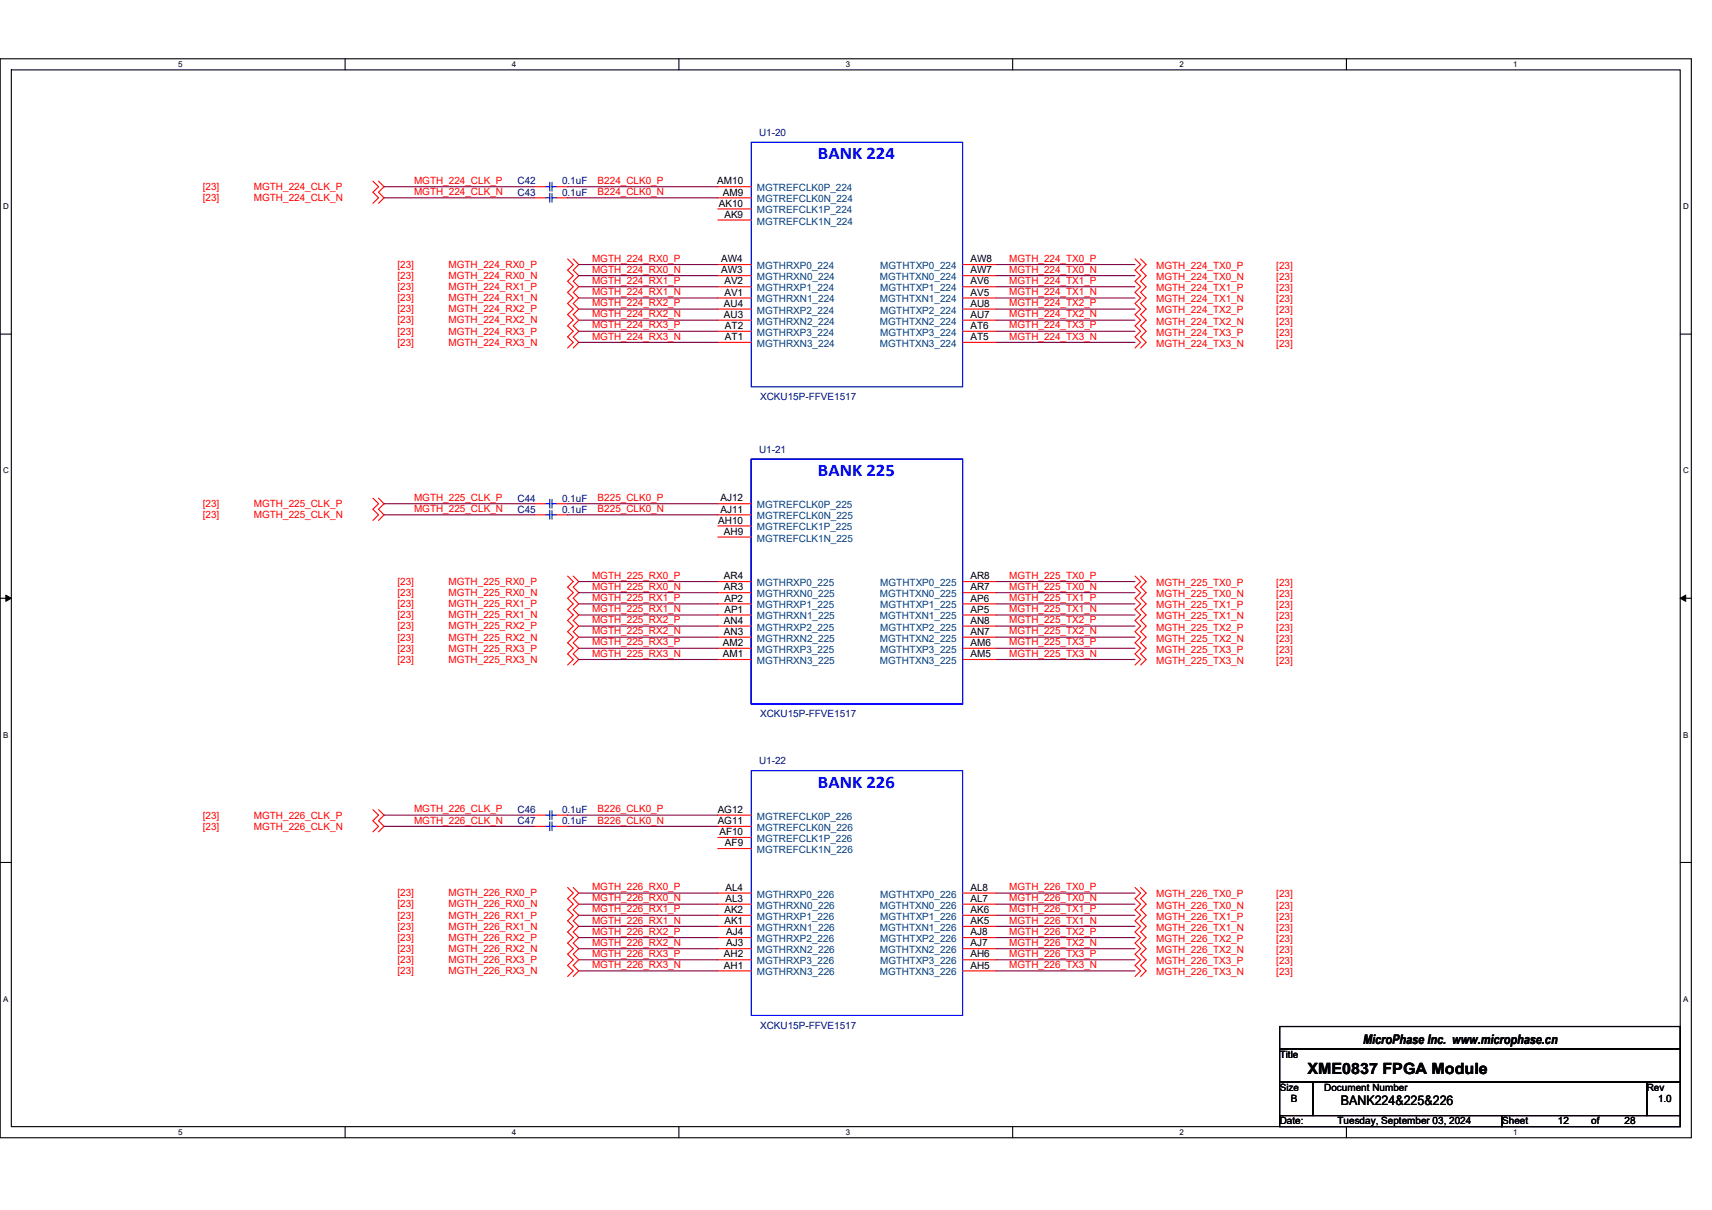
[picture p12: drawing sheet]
<svg xmlns="http://www.w3.org/2000/svg" width="297mm" height="210mm" viewBox="0 0 297 210" stroke-linecap="round" stroke-linejoin="round" font-family="sans-serif">
<defs><g id="words">
<g font-size="3.1" fill="#00f">
<text x="141.9" y="27.6">BANK 224</text>
<text x="141.9" y="82.6">BANK 225</text>
<text x="141.9" y="136.7">BANK 226</text>
</g>
<text font-size="2.7" x="226.9" y="186.4">XME0837 FPGA Module</text>
<g font-size="2.3">
<text x="236.5" y="181.1">MicroPhase Inc. www.microphase.cn</text>
<text x="232.6" y="191.8">BANK224&amp;225&amp;226</text>
</g>
<g font-size="1.7" fill="#000080">
<text x="131.7" y="23.5">U1-20</text>
<text x="89.8" y="34">C43</text>
<text x="89.8" y="32">C42</text>
<text x="97.5" y="34">0.1uF</text>
<text x="97.5" y="32">0.1uF</text>
<text x="131.9" y="69.5">XCKU15P-FFVE1517</text>
<text x="131.7" y="78.5">U1-21</text>
<text x="89.8" y="89">C45</text>
<text x="89.8" y="87">C44</text>
<text x="97.5" y="89">0.1uF</text>
<text x="97.5" y="87">0.1uF</text>
<text x="131.9" y="124.5">XCKU15P-FFVE1517</text>
<text x="131.7" y="132.6">U1-22</text>
<text x="89.8" y="143">C47</text>
<text x="89.8" y="141.1">C46</text>
<text x="97.5" y="143">0.1uF</text>
<text x="97.5" y="141.1">0.1uF</text>
<text x="131.9" y="178.5">XCKU15P-FFVE1517</text>
</g>
<g font-size="1.7" fill="#f00">
<text x="35.2" y="33">[23]</text>
<text x="35.2" y="34.9">[23]</text>
<text x="44" y="33">MGTH_224_CLK_P</text>
<text x="44" y="34.9">MGTH_224_CLK_N</text>
<text x="71.8" y="31.9">MGTH_224_CLK_P</text>
<text x="71.8" y="33.8">MGTH_224_CLK_N</text>
<text x="103.7" y="31.9">B224_CLK0_P</text>
<text x="103.7" y="33.8">B224_CLK0_N</text>
<text x="69" y="46.5">[23]</text>
<text x="77.8" y="46.5">MGTH_224_RX0_P</text>
<text x="102.7" y="45.4">MGTH_224_RX0_P</text>
<text x="102.7" y="47.3">MGTH_224_RX0_N</text>
<text x="175.1" y="45.4">MGTH_224_TX0_P</text>
<text x="175.1" y="47.3">MGTH_224_TX0_N</text>
<text x="200.6" y="46.7">MGTH_224_TX0_P</text>
<text x="221.4" y="46.7">[23]</text>
<text x="69" y="48.4">[23]</text>
<text x="69" y="50.4">[23]</text>
<text x="69" y="52.3">[23]</text>
<text x="77.8" y="48.4">MGTH_224_RX0_N</text>
<text x="77.8" y="50.4">MGTH_224_RX1_P</text>
<text x="77.8" y="52.3">MGTH_224_RX1_N</text>
<text x="102.7" y="49.3">MGTH_224_RX1_P</text>
<text x="102.7" y="51.2">MGTH_224_RX1_N</text>
<text x="102.7" y="53.1">MGTH_224_RX2_P</text>
<text x="175.1" y="49.3">MGTH_224_TX1_P</text>
<text x="175.1" y="51.2">MGTH_224_TX1_N</text>
<text x="175.1" y="53.1">MGTH_224_TX2_P</text>
<text x="200.6" y="48.6">MGTH_224_TX0_N</text>
<text x="200.6" y="50.5">MGTH_224_TX1_P</text>
<text x="200.6" y="52.5">MGTH_224_TX1_N</text>
<text x="221.4" y="48.6">[23]</text>
<text x="221.4" y="52.5">[23]</text>
<text x="221.4" y="50.5">[23]</text>
<text x="69" y="54.2">[23]</text>
<text x="69" y="56.1">[23]</text>
<text x="69" y="58.1">[23]</text>
<text x="77.8" y="54.2">MGTH_224_RX2_P</text>
<text x="77.8" y="56.1">MGTH_224_RX2_N</text>
<text x="77.8" y="58.1">MGTH_224_RX3_P</text>
<text x="102.7" y="55.1">MGTH_224_RX2_N</text>
<text x="102.7" y="57">MGTH_224_RX3_P</text>
<text x="102.7" y="58.9">MGTH_224_RX3_N</text>
<text x="175.1" y="57">MGTH_224_TX3_P</text>
<text x="175.1" y="58.9">MGTH_224_TX3_N</text>
<text x="175.1" y="55.1">MGTH_224_TX2_N</text>
<text x="200.6" y="54.4">MGTH_224_TX2_P</text>
<text x="200.6" y="56.3">MGTH_224_TX2_N</text>
<text x="200.6" y="58.3">MGTH_224_TX3_P</text>
<text x="221.4" y="56.3">[23]</text>
<text x="221.4" y="54.4">[23]</text>
<text x="221.4" y="58.3">[23]</text>
<text x="69" y="60">[23]</text>
<text x="77.8" y="60">MGTH_224_RX3_N</text>
<text x="200.6" y="60.2">MGTH_224_TX3_N</text>
<text x="221.4" y="60.2">[23]</text>
<text x="35.2" y="88">[23]</text>
<text x="35.2" y="89.9">[23]</text>
<text x="44" y="88">MGTH_225_CLK_P</text>
<text x="44" y="89.9">MGTH_225_CLK_N</text>
<text x="71.8" y="86.9">MGTH_225_CLK_P</text>
<text x="71.8" y="88.9">MGTH_225_CLK_N</text>
<text x="103.7" y="86.9">B225_CLK0_P</text>
<text x="103.7" y="88.9">B225_CLK0_N</text>
<text x="69" y="101.5">[23]</text>
<text x="77.8" y="101.5">MGTH_225_RX0_P</text>
<text x="102.7" y="100.4">MGTH_225_RX0_P</text>
<text x="175.1" y="100.4">MGTH_225_TX0_P</text>
<text x="200.6" y="101.7">MGTH_225_TX0_P</text>
<text x="221.4" y="101.7">[23]</text>
<text x="69" y="103.4">[23]</text>
<text x="69" y="105.4">[23]</text>
<text x="69" y="107.3">[23]</text>
<text x="77.8" y="103.4">MGTH_225_RX0_N</text>
<text x="77.8" y="105.4">MGTH_225_RX1_P</text>
<text x="77.8" y="107.3">MGTH_225_RX1_N</text>
<text x="102.7" y="102.4">MGTH_225_RX0_N</text>
<text x="102.7" y="104.3">MGTH_225_RX1_P</text>
<text x="102.7" y="106.2">MGTH_225_RX1_N</text>
<text x="175.1" y="102.4">MGTH_225_TX0_N</text>
<text x="175.1" y="104.3">MGTH_225_TX1_P</text>
<text x="175.1" y="106.2">MGTH_225_TX1_N</text>
<text x="200.6" y="103.6">MGTH_225_TX0_N</text>
<text x="200.6" y="105.6">MGTH_225_TX1_P</text>
<text x="200.6" y="107.5">MGTH_225_TX1_N</text>
<text x="221.4" y="103.6">[23]</text>
<text x="221.4" y="107.5">[23]</text>
<text x="221.4" y="105.6">[23]</text>
<text x="69" y="109.2">[23]</text>
<text x="69" y="111.2">[23]</text>
<text x="69" y="113.1">[23]</text>
<text x="77.8" y="109.2">MGTH_225_RX2_P</text>
<text x="77.8" y="111.2">MGTH_225_RX2_N</text>
<text x="77.8" y="113.1">MGTH_225_RX3_P</text>
<text x="102.7" y="108.2">MGTH_225_RX2_P</text>
<text x="102.7" y="110.1">MGTH_225_RX2_N</text>
<text x="102.7" y="112">MGTH_225_RX3_P</text>
<text x="102.7" y="114">MGTH_225_RX3_N</text>
<text x="175.1" y="108.2">MGTH_225_TX2_P</text>
<text x="175.1" y="110.1">MGTH_225_TX2_N</text>
<text x="175.1" y="112">MGTH_225_TX3_P</text>
<text x="175.1" y="114">MGTH_225_TX3_N</text>
<text x="200.6" y="109.4">MGTH_225_TX2_P</text>
<text x="200.6" y="111.4">MGTH_225_TX2_N</text>
<text x="200.6" y="113.3">MGTH_225_TX3_P</text>
<text x="221.4" y="111.4">[23]</text>
<text x="221.4" y="109.4">[23]</text>
<text x="221.4" y="113.3">[23]</text>
<text x="69" y="115">[23]</text>
<text x="77.8" y="115">MGTH_225_RX3_N</text>
<text x="200.6" y="115.2">MGTH_225_TX3_N</text>
<text x="221.4" y="115.2">[23]</text>
<text x="35.2" y="142">[23]</text>
<text x="35.2" y="144">[23]</text>
<text x="44" y="142">MGTH_226_CLK_P</text>
<text x="44" y="144">MGTH_226_CLK_N</text>
<text x="71.8" y="141">MGTH_226_CLK_P</text>
<text x="71.8" y="142.9">MGTH_226_CLK_N</text>
<text x="103.7" y="141">B226_CLK0_P</text>
<text x="103.7" y="142.9">B226_CLK0_N</text>
<text x="69" y="155.6">[23]</text>
<text x="77.8" y="155.6">MGTH_226_RX0_P</text>
<text x="102.7" y="154.5">MGTH_226_RX0_P</text>
<text x="175.1" y="154.5">MGTH_226_TX0_P</text>
<text x="200.6" y="155.7">MGTH_226_TX0_P</text>
<text x="221.4" y="155.7">[23]</text>
<text x="69" y="157.5">[23]</text>
<text x="69" y="159.4">[23]</text>
<text x="69" y="161.4">[23]</text>
<text x="77.8" y="157.5">MGTH_226_RX0_N</text>
<text x="77.8" y="159.4">MGTH_226_RX1_P</text>
<text x="77.8" y="161.4">MGTH_226_RX1_N</text>
<text x="102.7" y="156.4">MGTH_226_RX0_N</text>
<text x="102.7" y="158.3">MGTH_226_RX1_P</text>
<text x="102.7" y="160.3">MGTH_226_RX1_N</text>
<text x="175.1" y="156.4">MGTH_226_TX0_N</text>
<text x="175.1" y="158.3">MGTH_226_TX1_P</text>
<text x="175.1" y="160.3">MGTH_226_TX1_N</text>
<text x="200.6" y="157.7">MGTH_226_TX0_N</text>
<text x="200.6" y="159.6">MGTH_226_TX1_P</text>
<text x="200.6" y="161.5">MGTH_226_TX1_N</text>
<text x="221.4" y="157.7">[23]</text>
<text x="221.4" y="161.5">[23]</text>
<text x="221.4" y="159.6">[23]</text>
<text x="69" y="163.3">[23]</text>
<text x="69" y="165.2">[23]</text>
<text x="69" y="167.1">[23]</text>
<text x="77.8" y="163.3">MGTH_226_RX2_P</text>
<text x="77.8" y="165.2">MGTH_226_RX2_N</text>
<text x="77.8" y="167.1">MGTH_226_RX3_P</text>
<text x="102.7" y="162.2">MGTH_226_RX2_P</text>
<text x="102.7" y="164.1">MGTH_226_RX2_N</text>
<text x="102.7" y="166.1">MGTH_226_RX3_P</text>
<text x="102.7" y="168">MGTH_226_RX3_N</text>
<text x="175.1" y="162.2">MGTH_226_TX2_P</text>
<text x="175.1" y="164.1">MGTH_226_TX2_N</text>
<text x="175.1" y="166.1">MGTH_226_TX3_P</text>
<text x="175.1" y="168">MGTH_226_TX3_N</text>
<text x="200.6" y="163.5">MGTH_226_TX2_P</text>
<text x="200.6" y="165.4">MGTH_226_TX2_N</text>
<text x="200.6" y="167.3">MGTH_226_TX3_P</text>
<text x="221.4" y="165.4">[23]</text>
<text x="221.4" y="163.5">[23]</text>
<text x="221.4" y="167.3">[23]</text>
<text x="69" y="169.1">[23]</text>
<text x="77.8" y="169.1">MGTH_226_RX3_N</text>
<text x="200.6" y="169.3">MGTH_226_TX3_N</text>
<text x="221.4" y="169.3">[23]</text>
</g>
<g font-size="1.7">
<text x="124.5" y="32">AM10</text>
<text x="124.7" y="35.9">AK10</text>
<text x="125.4" y="33.9">AM9</text>
<text x="125.7" y="37.8">AK9</text>
<text x="125.1" y="45.5">AW4</text>
<text x="125.1" y="47.4">AW3</text>
<text x="168.4" y="47.4">AW7</text>
<text x="168.4" y="45.5">AW8</text>
<text x="125.6" y="53.2">AU4</text>
<text x="125.7" y="49.4">AV2</text>
<text x="125.7" y="51.3">AV1</text>
<text x="168.4" y="51.3">AV5</text>
<text x="168.4" y="53.2">AU8</text>
<text x="168.4" y="49.4">AV6</text>
<text x="125.6" y="55.2">AU3</text>
<text x="125.8" y="57.1">AT2</text>
<text x="125.8" y="59">AT1</text>
<text x="168.4" y="59">AT5</text>
<text x="168.4" y="55.2">AU7</text>
<text x="168.4" y="57.1">AT6</text>
<text x="125" y="87">AJ12</text>
<text x="125" y="88.9">AJ11</text>
<text x="124.6" y="90.9">AH10</text>
<text x="125.6" y="92.8">AH9</text>
<text x="125.6" y="100.5">AR4</text>
<text x="168.4" y="100.5">AR8</text>
<text x="125.6" y="102.4">AR3</text>
<text x="125.7" y="104.4">AP2</text>
<text x="125.7" y="106.3">AP1</text>
<text x="168.4" y="102.4">AR7</text>
<text x="168.4" y="106.3">AP5</text>
<text x="168.4" y="104.4">AP6</text>
<text x="125.4" y="112.1">AM2</text>
<text x="125.6" y="108.2">AN4</text>
<text x="125.6" y="110.2">AN3</text>
<text x="168.4" y="110.2">AN7</text>
<text x="168.4" y="108.2">AN8</text>
<text x="168.4" y="112.1">AM6</text>
<text x="125.4" y="114">AM1</text>
<text x="168.4" y="114">AM5</text>
<text x="124.5" y="143">AG11</text>
<text x="124.5" y="141.1">AG12</text>
<text x="124.8" y="144.9">AF10</text>
<text x="125.8" y="146.9">AF9</text>
<text x="125.9" y="154.6">AL4</text>
<text x="168.4" y="154.6">AL8</text>
<text x="125.7" y="158.4">AK2</text>
<text x="125.7" y="160.4">AK1</text>
<text x="125.9" y="156.5">AL3</text>
<text x="168.4" y="160.4">AK5</text>
<text x="168.4" y="156.5">AL7</text>
<text x="168.4" y="158.4">AK6</text>
<text x="125.6" y="166.2">AH2</text>
<text x="126" y="162.3">AJ4</text>
<text x="126" y="164.2">AJ3</text>
<text x="168.4" y="164.2">AJ7</text>
<text x="168.4" y="166.2">AH6</text>
<text x="168.4" y="162.3">AJ8</text>
<text x="125.6" y="168.1">AH1</text>
<text x="168.4" y="168.1">AH5</text>
<text x="222" y="183.6">Title</text>
<text x="222" y="189.3">Size</text>
<text x="224" y="191.3">B</text>
<text x="229.8" y="189.3">Document Number</text>
<text x="285.7" y="189.3">Rev</text>
<text x="287.7" y="191.3">1.0</text>
<text x="222" y="195.1">Date:</text>
<text x="232.1" y="195.1">Tuesday, September 03, 2024</text>
<text x="260.6" y="195.1">Sheet</text>
<text x="270.3" y="195.1">12</text>
<text x="276.1" y="195.1">of</text>
<text x="281.9" y="195.1">28</text>
</g>
<g font-size="1.7" fill="#004080">
<text x="131.3" y="33.2">MGTREFCLK0P_224</text>
<text x="131.3" y="35.1">MGTREFCLK0N_224</text>
<text x="131.3" y="37">MGTREFCLK1P_224</text>
<text x="131.3" y="39">MGTREFCLK1N_224</text>
<text x="131.3" y="46.7">MGTHRXP0_224</text>
<text x="152.7" y="46.7">MGTHTXP0_224</text>
<text x="131.3" y="50.5">MGTHRXP1_224</text>
<text x="131.3" y="52.5">MGTHRXN1_224</text>
<text x="131.3" y="48.6">MGTHRXN0_224</text>
<text x="152.7" y="52.5">MGTHTXN1_224</text>
<text x="152.7" y="48.6">MGTHTXN0_224</text>
<text x="152.7" y="50.5">MGTHTXP1_224</text>
<text x="131.3" y="58.3">MGTHRXP3_224</text>
<text x="131.3" y="54.4">MGTHRXP2_224</text>
<text x="131.3" y="56.3">MGTHRXN2_224</text>
<text x="152.7" y="56.3">MGTHTXN2_224</text>
<text x="152.7" y="58.3">MGTHTXP3_224</text>
<text x="152.7" y="54.4">MGTHTXP2_224</text>
<text x="131.3" y="60.2">MGTHRXN3_224</text>
<text x="152.7" y="60.2">MGTHTXN3_224</text>
<text x="131.3" y="88.2">MGTREFCLK0P_225</text>
<text x="131.3" y="92.1">MGTREFCLK1P_225</text>
<text x="131.3" y="94">MGTREFCLK1N_225</text>
<text x="131.3" y="90.1">MGTREFCLK0N_225</text>
<text x="131.3" y="101.7">MGTHRXP0_225</text>
<text x="152.7" y="101.7">MGTHTXP0_225</text>
<text x="131.3" y="103.6">MGTHRXN0_225</text>
<text x="131.3" y="105.6">MGTHRXP1_225</text>
<text x="131.3" y="107.5">MGTHRXN1_225</text>
<text x="152.7" y="103.6">MGTHTXN0_225</text>
<text x="152.7" y="107.5">MGTHTXN1_225</text>
<text x="152.7" y="105.6">MGTHTXP1_225</text>
<text x="131.3" y="109.4">MGTHRXP2_225</text>
<text x="131.3" y="111.4">MGTHRXN2_225</text>
<text x="131.3" y="113.3">MGTHRXP3_225</text>
<text x="152.7" y="111.4">MGTHTXN2_225</text>
<text x="152.7" y="109.4">MGTHTXP2_225</text>
<text x="152.7" y="113.3">MGTHTXP3_225</text>
<text x="131.3" y="115.2">MGTHRXN3_225</text>
<text x="152.7" y="115.2">MGTHTXN3_225</text>
<text x="131.3" y="142.2">MGTREFCLK0P_226</text>
<text x="131.3" y="146.1">MGTREFCLK1P_226</text>
<text x="131.3" y="148">MGTREFCLK1N_226</text>
<text x="131.3" y="144.2">MGTREFCLK0N_226</text>
<text x="131.3" y="155.8">MGTHRXP0_226</text>
<text x="152.7" y="155.8">MGTHTXP0_226</text>
<text x="131.3" y="159.6">MGTHRXP1_226</text>
<text x="131.3" y="161.5">MGTHRXN1_226</text>
<text x="131.3" y="157.7">MGTHRXN0_226</text>
<text x="152.7" y="161.5">MGTHTXN1_226</text>
<text x="152.7" y="157.7">MGTHTXN0_226</text>
<text x="152.7" y="159.6">MGTHTXP1_226</text>
<text x="131.3" y="167.3">MGTHRXP3_226</text>
<text x="131.3" y="163.5">MGTHRXP2_226</text>
<text x="131.3" y="165.4">MGTHRXN2_226</text>
<text x="152.7" y="165.4">MGTHTXN2_226</text>
<text x="152.7" y="167.3">MGTHTXP3_226</text>
<text x="152.7" y="163.5">MGTHTXP2_226</text>
<text x="131.3" y="169.3">MGTHRXN3_226</text>
<text x="152.7" y="169.3">MGTHTXN3_226</text>
</g>
<g font-size="1.4">
<text x="30.9" y="11.7">5</text>
<text x="88.8" y="11.7">4</text>
<text x="146.7" y="11.7">3</text>
<text x="204.7" y="11.7">2</text>
<text x="262.6" y="11.7">1</text>
<text x=".5" y="36.3">D</text>
<text x="292" y="36.3">D</text>
<text x=".5" y="82.1">C</text>
<text x="292" y="82.1">C</text>
<text x=".5" y="128">B</text>
<text x="292" y="128">B</text>
<text x=".5" y="173.8">A</text>
<text x="292" y="173.8">A</text>
<text x="30.9" y="197">5</text>
<text x="88.8" y="197">4</text>
<text x="146.7" y="197">3</text>
<text x="204.7" y="197">2</text>
<text x="262.6" y="197">1</text>
</g>
</g></defs>
<path d="M0 10.2h293.5v187.2h-293.5zM2 12.1h289.5v183.4h-289.5z" fill="none" stroke="#000" stroke-width=".19"/>
<g fill="#fff">
<path d="M30.9 10.4h.8v1.6h-.8z"/>
<path d="M30.9 195.7h.8v1.6h-.8z"/>
</g>
<path d="M59.9 10.2v1.9M59.9 195.5v1.9" fill="none" stroke="#000" stroke-width=".19"/>
<g fill="#fff">
<path d="M88.8 10.4h.8v1.6h-.8z"/>
<path d="M88.8 195.7h.8v1.6h-.8z"/>
</g>
<path d="M117.8 10.2v1.9M117.8 195.5v1.9" fill="none" stroke="#000" stroke-width=".19"/>
<g fill="#fff">
<path d="M146.7 10.4h.8v1.6h-.8z"/>
<path d="M146.7 195.7h.8v1.6h-.8z"/>
</g>
<path d="M175.7 10.2v1.9M175.7 195.5v1.9" fill="none" stroke="#000" stroke-width=".19"/>
<g fill="#fff">
<path d="M204.7 10.4h.7v1.6h-.7z"/>
<path d="M204.7 195.7h.7v1.6h-.7z"/>
</g>
<path d="M233.6 10.2v1.9M233.6 195.5v1.9" fill="none" stroke="#000" stroke-width=".19"/>
<g fill="#fff">
<path d="M262.6 10.4h.7v1.6h-.7z"/>
<path d="M262.6 195.7h.7v1.6h-.7z"/>
<path d="M.5 35.1h1v1.5h-1z"/>
<path d="M292 35.1h1v1.5h-1z"/>
<path d="M.5 80.9h1v1.5h-1z"/>
<path d="M292 80.9h1v1.5h-1z"/>
</g>
<path d="M0 58h2M291.5 58h2" fill="none" stroke="#000" stroke-width=".19"/>
<g fill="#fff">
<path d="M.5 126.7h.9v1.6h-.9z"/>
<path d="M292 126.7h.9v1.6h-.9z"/>
</g>
<path d="M0 103.8h2M291.5 103.8h2" fill="none" stroke="#000" stroke-width=".19"/>
<path d="M1 103.3l1 .5-1 .6zM291.5 103.8l1-.5v1.1z" fill="#000" stroke="#000" stroke-width=".17"/>
<g fill="#fff">
<path d="M.5 172.6h.9v1.5h-.9z"/>
<path d="M292 172.6h.9v1.5h-.9z"/>
</g>
<path d="M0 149.7h2M291.5 149.7h2M222 178.1h69.5v3.9h-69.5zM222 182h69.5v5.8h-69.5zM222 187.8h5.8v5.8h-5.8zM222 193.6h38.6v1.9h-38.6zM227.8 187.8h57.9v5.8h-57.9zM260.6 193.6h30.9v1.9h-30.9zM285.7 187.8h5.8v5.8h-5.8z" fill="none" stroke="#000" stroke-width=".19"/>
<g fill="none" stroke="#f00" stroke-width=".19">
<path d="M64.7 31.4l1 1-1 1 1 .9-1 1M65.7 31.4l.9 1-.9 1 .9 .9-.9 1M92.7 34.3h1.9M92.7 32.4h1.9M96.6 34.3h1.9M96.6 32.4h1.9M124.5 36.3h5.8M124.5 38.2h5.8M124.5 32.4h5.8M124.5 34.3h5.8M98.5 44.9l1 1-1 1 1 .9-1 1 1 1-1 .9 1 1-1 1 1 .9-1 1 1 1-1 .9 1 1-1 1 1 .9-1 1M99.5 44.9l.9 1-.9 1 .9 .9-.9 1 .9 1-.9 .9 .9 1-.9 1 .9 .9-.9 1 .9 1-.9 .9 .9 1-.9 1 .9 .9-.9 1"/>
<path d="M124.5 57.5h5.8M124.5 59.4h5.8M124.5 53.6h5.8M124.5 55.6h5.8M124.5 49.8h5.8M124.5 51.7h5.8M124.5 45.9h5.8M124.5 47.8h5.8M167 57.5h5.8M167 59.4h5.8M167 53.6h5.8M167 55.6h5.8"/>
<path d="M167 49.8h5.8M167 51.7h5.8M167 45.9h5.8M167 47.8h5.8M196.9 44.9l1 1-1 1 1 .9-1 1 1 1-1 .9 1 1-1 1 1 .9-1 1 1 1-1 .9 1 1-1 1 1 .9-1 1M197.9 44.9l1 1-1 1 1 .9-1 1 1 1-1 .9 1 1-1 1 1 .9-1 1 1 1-1 .9 1 1-1 1 1 .9-1 1M64.7 86.4l1 1-1 1 1 .9-1 1M65.7 86.4l.9 1-.9 1 .9 .9-.9 1M92.7 89.3h1.9M92.7 87.4h1.9M96.6 89.3h1.9M96.6 87.4h1.9"/>
<path d="M98.5 100l1 .9-1 1 1 .9-1 1 1 1-1 .9 1 1-1 1 1 .9-1 1 1 1-1 .9 1 1-1 1 1 .9-1 1M99.5 100l.9 .9-.9 1 .9 .9-.9 1 .9 1-.9 .9 .9 1-.9 1 .9 .9-.9 1 .9 1-.9 .9 .9 1-.9 1 .9 .9-.9 1M124.5 91.3h5.8M124.5 93.2h5.8M124.5 87.4h5.8M124.5 89.3h5.8M196.9 100l1 .9-1 1 1 .9-1 1 1 1-1 .9 1 1-1 1 1 .9-1 1 1 1-1 .9 1 1-1 1 1 .9-1 1M197.9 100l1 .9-1 1 1 .9-1 1 1 1-1 .9 1 1-1 1 1 .9-1 1 1 1-1 .9 1 1-1 1 1 .9-1 1M124.5 100.9h5.8M124.5 102.8h5.8M124.5 104.8h5.8M124.5 106.7h5.8"/>
<path d="M124.5 108.6h5.8M124.5 110.6h5.8M124.5 112.5h5.8M124.5 114.4h5.8M167 100.9h5.8M167 102.8h5.8M167 104.8h5.8M167 106.7h5.8M167 108.6h5.8M167 110.6h5.8M167 112.5h5.8M167 114.4h5.8"/>
<path d="M64.7 140.5l1 1-1 .9 1 1-1 1M65.7 140.5l.9 1-.9 .9 .9 1-.9 1M92.7 143.4h1.9M92.7 141.5h1.9M96.6 143.4h1.9M96.6 141.5h1.9M98.5 154l1 1-1 .9 1 1-1 1 1 .9-1 1 1 1-1 .9 1 1-1 1 1 .9-1 1 1 1-1 .9 1 1-1 1M99.5 154l.9 1-.9 .9 .9 1-.9 1 .9 .9-.9 1 .9 1-.9 .9 .9 1-.9 1 .9 .9-.9 1 .9 1-.9 .9 .9 1-.9 1M124.5 145.3h5.8M124.5 147.3h5.8M124.5 158.8h5.8M124.5 155h5.8"/>
<path d="M124.5 156.9h5.8M124.5 143.4h5.8M124.5 141.5h5.8M167 158.8h5.8M167 155h5.8M167 156.9h5.8M196.9 154l1 1-1 .9 1 1-1 1 1 .9-1 1 1 1-1 .9 1 1-1 1 1 .9-1 1 1 1-1 .9 1 1-1 1M197.9 154l1 1-1 .9 1 1-1 1 1 .9-1 1 1 1-1 .9 1 1-1 1 1 .9-1 1 1 1-1 .9 1 1-1 1M124.5 166.6h5.8M124.5 168.5h5.8M124.5 162.7h5.8M124.5 164.6h5.8"/>
<path d="M124.5 160.8h5.8M167 166.6h5.8M167 168.5h5.8M167 162.7h5.8M167 164.6h5.8M167 160.8h5.8"/>
</g>
<g fill="none" stroke="#00f" stroke-width=".19">
<path d="M94.6 34.3h.8M94.6 32.4h.8M95.4 33.5v1.6M95.4 31.6v1.6M95.8 33.5v1.6M95.8 31.6v1.6M95.8 34.3h.8M95.8 32.4h.8M130.3 24.7h36.7v42.4h-36.7zM130.3 79.7h36.7v42.5h-36.7zM94.6 89.3h.8M94.6 87.4h.8"/>
<path d="M95.4 88.6v1.5M95.4 86.6v1.6M95.8 88.6v1.5M95.8 86.6v1.6M95.8 89.3h.8M95.8 87.4h.8M130.3 133.8h36.7v42.4h-36.7zM94.6 143.4h.8M94.6 141.5h.8M95.4 142.6v1.6M95.4 140.7v1.5M95.8 142.6v1.6"/>
<path d="M95.8 140.7v1.5M95.8 143.4h.8M95.8 141.5h.8"/>
</g>
<g fill="none" stroke="#800040" stroke-width=".19">
<path d="M66.6 32.4h26.1M66.6 34.3h26.1M98.5 32.4h26M98.5 34.3h26M100.4 45.9h24.1M100.4 47.8h24.1M100.4 49.8h24.1M100.4 51.7h24.1M100.4 53.6h24.1M100.4 55.6h24.1M100.4 57.5h24.1M100.4 59.4h24.1"/>
<path d="M172.8 59.4h24.1M172.8 45.9h24.1M172.8 47.8h24.1M172.8 49.8h24.1M172.8 51.7h24.1M172.8 53.6h24.1M172.8 57.5h24.1M172.8 55.6h24.1M66.6 87.4h26.1M66.6 89.3h26.1M98.5 87.4h26M98.5 89.3h26"/>
<path d="M100.4 100.9h24.1M100.4 102.8h24.1M100.4 104.8h24.1M100.4 106.7h24.1M100.4 108.6h24.1M100.4 110.6h24.1M100.4 112.5h24.1M100.4 114.4h24.1M172.8 100.9h24.1M172.8 102.8h24.1M172.8 104.8h24.1M172.8 106.7h24.1"/>
<path d="M172.8 108.6h24.1M172.8 110.6h24.1M172.8 112.5h24.1M172.8 114.4h24.1M66.6 141.5h26.1M66.6 143.4h26.1M98.5 141.5h26M98.5 143.4h26M100.4 155h24.1M100.4 156.9h24.1M100.4 158.8h24.1M172.8 155h24.1"/>
<path d="M172.8 156.9h24.1M172.8 158.8h24.1M100.4 160.8h24.1M100.4 162.7h24.1M100.4 164.6h24.1M100.4 166.6h24.1M100.4 168.5h24.1M172.8 160.8h24.1M172.8 162.7h24.1M172.8 164.6h24.1M172.8 166.6h24.1M172.8 168.5h24.1"/>
</g>
<use href="#words"/>
</svg>
